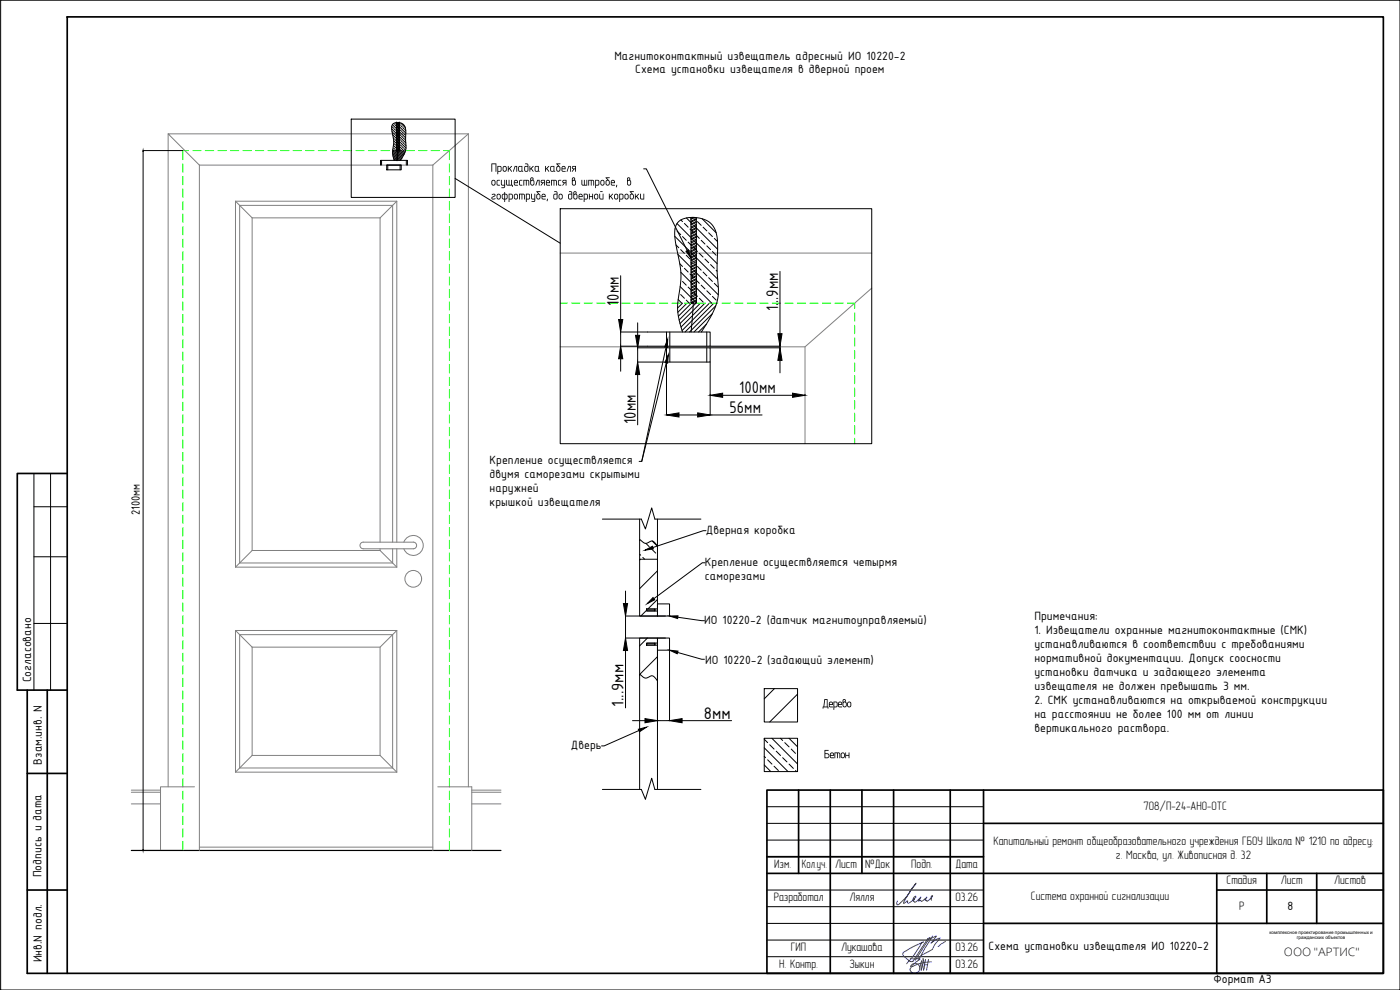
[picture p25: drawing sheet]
<svg xmlns="http://www.w3.org/2000/svg" width="420mm" height="297mm" viewBox="0 0 420 297" stroke-linecap="round" stroke-linejoin="round" font-family="sans-serif">
<defs><g id="words">
<g font-size="5.4">
<text x="185.7" y="91.8" transform="rotate(-90 185.7 91.8)">10мм</text>
<text x="233.5" y="93.4" transform="rotate(-90 233.5 93.4)">1...9мм</text>
<text x="221.8" y="118">100мм</text>
<text x="219" y="123.9">56мм</text>
<text x="190.8" y="127.2" transform="rotate(-90 190.8 127.2)">10мм</text>
<text x="187.1" y="212.1" transform="rotate(-90 187.1 212.1)">1...9мм</text>
<text x="211.3" y="215.6">8мм</text>
</g>
<g font-size="3.9">
<text x="184.4" y="17.9">Магнитоконтактный извещатель адресный ИО 10220-2</text>
<text x="190.6" y="22">Схема установки извещателя в дверной проем</text>
<text x="147.2" y="51.5">Прокладка кабеля</text>
<text x="147.2" y="55.7">осуществляется в штробе, в</text>
<text x="147.2" y="59.9">гофротрубе, до дверной коробки</text>
<text x="146.9" y="139.3">Крепление осуществляется</text>
<text x="146.9" y="143.5">двумя саморезами скрытыми</text>
<text x="146.9" y="147.6">наружней</text>
<text x="41.9" y="154.6" transform="rotate(-90 41.9 154.6)">2100мм</text>
<text x="146.9" y="151.8">крышкой извещателя</text>
<text x="211.8" y="160.1">Дверная коробка</text>
<text x="211.5" y="169.7">Крепление осуществляется четырмя</text>
<text x="211.5" y="173.9">саморезами</text>
<text x="310.5" y="185.9">Примечания:</text>
<text x="211.4" y="187.4">ИО 10220-2 (датчик магнитоуправляемый)</text>
<text x="310.5" y="190.3">1. Извещатели охранные магнитоконтактные (СМК)</text>
<text x="310.5" y="194.5">устанавливаются в соответствии с требованиями</text>
<text x="211.6" y="199.1">ИО 10220-2 (задающий элемент)</text>
<text x="310.5" y="198.7">нормативной документации. Допуск соосности</text>
<text x="310.5" y="202.8">установки датчика и задающего элемента</text>
<text x="9.4" y="204.7" transform="rotate(-90 9.4 204.7)">Согласовано</text>
<text x="310.5" y="207">извещателя не должен превышать 3 мм.</text>
<text x="246.6" y="212.2">Дерево</text>
<text x="310.5" y="211.2">2. СМК устанавливаются на открываемой конструкции</text>
<text x="310.5" y="215.3">на расстоянии не более 100 мм от линии</text>
<text x="310.5" y="219.5">вертикального раствора.</text>
<text x="171.3" y="224.7">Дверь</text>
<text x="247.2" y="227.5">Бетон</text>
<text x="12.5" y="229.4" transform="rotate(-90 12.5 229.4)">Взам.инв. N</text>
<text x="12.5" y="263.2" transform="rotate(-90 12.5 263.2)">Подпись и дата</text>
<text x="386.4" y="273.1">8</text>
<text x="296.7" y="285.2">Схема установки извещателя ИО 10220-2</text>
<text x="12.6" y="288.7" transform="rotate(-90 12.6 288.7)">Инв.N подл.</text>
<text x="364.2" y="295">Формат А3</text>
</g>
<text font-size="3.8" x="385.3" y="286.9">ООО &quot;АРТИС&quot;</text>
<g font-size="3.7">
<text x="343.2" y="243.1">708/П-24-АНО-ОТС</text>
<text x="298.2" y="253.5">Капитальный ремонт общеобразовательного учреждения ГБОУ Школа № 1210 по адресу:</text>
<text x="334.9" y="257.7">г. Москва, ул. Живописная д. 32</text>
<text x="232.4" y="260.4">Изм.</text>
<text x="240.6" y="260.4">Кол.уч.</text>
<text x="250.6" y="260.4">Лист</text>
<text x="259.7" y="260.4">№Док</text>
<text x="273.5" y="260.4">Подп.</text>
<text x="286.8" y="260.4">Дата</text>
<text x="368.1" y="265.4">Стадия</text>
<text x="384.4" y="265.4">Лист</text>
<text x="400.4" y="265.4">Листов</text>
<text x="232.2" y="270.4">Разработал</text>
<text x="254.9" y="270.4">Лялля</text>
<text x="286.7" y="270.4">03.26</text>
<text x="309.4" y="270.1">Система охранной сигнализации</text>
<text x="371.9" y="272.9">Р</text>
<text x="237.3" y="285.4">ГИП</text>
<text x="252.4" y="285.4">Лукашова</text>
<text x="286.7" y="285.4">03.26</text>
<text x="233.8" y="290.5">Н. Контр.</text>
<text x="254.9" y="290.4">Зыкин</text>
<text x="286.7" y="290.4">03.26</text>
</g>
<g font-size="1.4">
<text x="381" y="280.2">комплексное проектирование промышленных и</text>
<text x="389.2" y="281.9">гражданских объектов</text>
</g>
</g></defs>
<!-- layer: 0_35mm_Line_Weight -->
<path d="M39.4 255.2h110.9" fill="none" stroke="#000" stroke-width=".36"/>
<!-- layer: Doors -->
<g fill="none" stroke="#808080" stroke-width=".3">
<path d="M119 37h.8M50.5 40.2v195.9M59.8 49.5v205.7M59.8 49.5h70.1M129.9 49.5v205.7M140.6 40.2h-90.1l9.3 9.3M140.6 40.2v195.9M140.6 40.2l-10.7 9.3M70.7 60.4v109.8M70.7 60.4h48.4M70.7 60.4l5 5M75.7 65.4v99.8"/>
<path d="M75.7 65.4h38.4M114.1 65.4v97.3M119.1 60.4v102.3M119.1 60.4l-5 5M168.1 75.9h93.5M207.4 74.3h1.6M261.6 86.5l-20 17.6v29M168.1 104.1h73.5M70.7 170.2h48.4M75.7 165.2h38.4M75.7 165.2l-5 5M108.3 162.9l.8-.2h14.9a1.01 1.01 0 0 1 1 1 1.01 1.01 0 0 1-1 1h-15a1.01 1.01 0 0 1-.9-.7 1.01 1.01 0 0 1 .2-1.1z"/>
<path d="M114.1 164.7v.5M114.1 165.2l5 5M117.8 162.7v-101.1h-45.9v107.3h45.9v-4.2M119.1 164.7v5.5M121.2 162.7a3 3 0 0 1 4.6-1.5 3 3 0 0 1 0 4.9 3 3 0 0 1-4.6-1.4M70.7 189.2h48.4M71.9 190.4h45.9v40h-45.9zM75.7 194.2l-5-5v42.5M75.7 194.2v32.5M75.7 194.2h38.4M119.1 189.2l-5 5v32.5M119.1 189.2v42.5"/>
<path d="M39.4 237.7h8.8M39.4 237.1h8.8M58.4 236.1h-10.2v19.1M70.7 231.7h48.4M75.7 226.7h38.4M75.7 226.7l-5 5M114.1 226.7l5 5M131.4 236.1h10.2v19.1M141.6 237.7h8.7M141.6 237.1h8.7M39.4 241.2h8.8M59.8 254.2h70.1"/>
<path d="M141.6 241.2h8.7"/>
<circle cx="124" cy="173.7" r="2.51"/>
</g>
<!-- layer: 0_20mm_Line_Weight -->
<g fill="none" stroke="#0f0" stroke-width=".3">
<path d="M54.9 49.2v2.5M54.9 52.9v2.5M54.9 56.7v2.5M56.6 45.2h-1.7v2.7M57.9 45.2h2.5M61.6 45.2h2.5M65.4 45.2h2.5M69.2 45.2h2.5M72.9 45.2h2.5M76.7 45.2h2.5M80.5 45.2h2.5M84.2 45.2h2.5"/>
<path d="M88 45.2h2.5M91.7 45.2h2.6M95.5 45.2h2.5M99.3 45.2h2.5M103 45.2h2.5M106.8 45.2h2.5M110.6 45.2h2.5M114.3 45.2h2.5M118.1 45.2h2.5M121.9 45.2h2.5M125.6 45.2h2.5M129.4 45.2h2.5"/>
<path d="M133.1 45.2h1.8v2.7M134.9 49.2v2.5M134.9 52.9v2.5M134.9 56.7v2.5M54.9 60.5v2.5M54.9 64.2v2.5M54.9 68v2.5M54.9 71.7v2.6M54.9 75.5v2.5M54.9 79.3v2.5M134.9 60.5v2.5M134.9 64.2v2.5"/>
<path d="M134.9 68v2.5M134.9 71.7v2.6M134.9 75.5v2.5M134.9 79.3v2.5M54.9 83v2.6M54.9 86.8v2.5M54.9 90.6v2.5M54.9 94.3v2.5M54.9 98.1v2.5M134.9 83v2.6M134.9 86.8v2.5M134.9 90.6v2.5"/>
<path d="M134.9 94.3v2.5M134.9 98.1v2.5M168.1 91h2.2M171.5 91h2.5M175.3 91h2.5M179.1 91h2.5M182.8 91h2.5M186.6 91h2.5M190.4 91h2.5M194.1 91h2.5M197.9 91h2.5M201.7 91h2.5"/>
<path d="M205.4 91h2.5M209.2 91h2.5M212.9 91h2.6M216.7 91h2.5M220.5 91h2.5M224.2 91h2.5M228 91h2.5M231.8 91h2.5M235.5 91h2.5M239.3 91h2.5M243.1 91h2.5M246.8 91h2.5"/>
<path d="M250.6 91h2.5M254.3 91h2.2v1.6M256.5 93.9v2.5M256.5 97.6v2.5M54.9 101.9v2.5M54.9 105.6v2.5M54.9 109.4v2.5M54.9 113.2v2.5M54.9 116.9v2.5M134.9 101.9v2.5M134.9 105.6v2.5M134.9 109.4v2.5"/>
<path d="M134.9 113.2v2.5M134.9 116.9v2.5M256.5 101.4v2.5M256.5 105.1v2.6M256.5 108.9v2.5M256.5 112.7v2.5M256.5 116.4v2.5M54.9 120.7v2.5M54.9 124.4v2.6M54.9 128.2v2.5M54.9 132v2.5M54.9 135.7v2.5"/>
<path d="M54.9 139.5v2.5M134.9 120.7v2.5M134.9 124.4v2.6M134.9 128.2v2.5M134.9 132v2.5M134.9 135.7v2.5M134.9 139.5v2.5M256.5 120.2v2.5M256.5 124v2.5M256.5 127.7v2.5M256.5 131.5v1.6M54.9 143.3v2.5"/>
<path d="M54.9 147v2.5M54.9 150.8v2.5M54.9 154.6v2.5M54.9 158.3v2.5M134.9 143.3v2.5M134.9 147v2.5M134.9 150.8v2.5M134.9 154.6v2.5M134.9 158.3v2.5M54.9 162.1v2.5M54.9 165.8v2.6M54.9 169.6v2.5"/>
<path d="M54.9 173.4v2.5M54.9 177.2v2.4M134.9 162.1v2.5M134.9 165.8v2.6M134.9 169.6v2.5M134.9 173.4v2.5M134.9 177.2v2.4M54.9 180.9v2.5M54.9 184.7v2.5M54.9 188.4v2.6M54.9 192.2v2.5M54.9 196v2.5"/>
<path d="M54.9 199.7v2.5M134.9 180.9v2.5M134.9 184.7v2.5M134.9 188.4v2.6M134.9 192.2v2.5M134.9 196v2.5M134.9 199.7v2.5M54.9 203.5v2.5M54.9 207.3v2.5M54.9 211v2.5M54.9 214.8v2.5M54.9 218.6v2.5"/>
<path d="M134.9 203.5v2.5M134.9 207.3v2.5M134.9 211v2.5M134.9 214.8v2.5M134.9 218.6v2.5M54.9 222.3v2.5M54.9 226.1v2.5M54.9 229.9v2.5M54.9 233.6v2.5M54.9 237.4v2.5M134.9 222.3v2.5M134.9 226.1v2.5"/>
<path d="M134.9 229.9v2.5M134.9 233.6v2.5M134.9 237.4v2.5M54.9 241.1v2.6M54.9 244.9v2.5M54.9 248.7v2.5M54.9 252.4v2.8M134.9 241.1v2.6M134.9 244.9v2.5M134.9 248.7v2.5M134.9 252.4v2.8"/>
</g>
<!-- layer: 0 -->
<g fill="none" stroke="#000" stroke-width=".3">
<path d="M105.4 35.7h31.2v23.5h-31.2zM117.5 38.6l1.8 1.8M117.6 37.9h.1M117.7 39.5l.2 .3M117.8 37.4l1.5 1.6M117.8 38.1l.3 .4M118.1 40l.4 .3M118.2 37l.1 .2M118.3 38.7l.4 .3M118.5 37.4l.4 .3M118.7 36.8l.6 .6M118.9 39.2l.3 .4"/>
<path d="M119 37l.8-.3v8.5l-.1 .1M119.1 36.6v.6M119.1 37.5v.6M119.1 38.4v.2M119.1 38.8v.2M119.1 39.3v6M119.4 38.2v.1M119.4 36.8h.1M119.4 39.8h.1M119.4 37.6l2.4 2.3M119.5 39.8l.3 .4M119.5 39.1l2.2 2.3"/>
<path d="M119.5 36.9l.1 .1M119.6 38.5l.4 .3M119.8 37.2l.4 .4M119.8 36.8l-.8 .4v.3l.8-.4M119.8 37.7l-.8 .4v.3l.8-.4M119.8 38.2l-.8 .4v.2l.8-.3M119.8 38.6l-.8 .4v.3l.8-.4M119.8 39.4l-.8 .4M119.8 39.1l-.8 .4M119.8 39.8l-.8 .4M119.8 39.5l-.8 .4M119.8 37.6l-.8 .3 .3 .3"/>
<path d="M119.8 37.3l-.8 .3M119.8 40l-.8 .4M120.2 39l.3 .4M120.2 36.9l1.4 1.4M120.3 37.7l.4 .4M120.7 39.6l.4 .4M120.9 38.3l.4 .4M121.5 38.8l.3 .4M42.9 45.2h12M42.9 45.4v209.5M114.2 49.5v-1.4h8.1v1.4M114.5 48.1v1.4"/>
<path d="M116.1 49.5h4.3v1.5h-4.3zM116.1 49.5h4.3M116.4 49.5v1.5M117.9 45.3h-.1M117.9 40.4l1.4 1.5M117.9 44.9l.3 .4M118 41.4l.3 .2M118.1 43.6l1.2 1.3M118.1 44.4l.4 .4M118.1 42.2l1.2 1.1M118.3 48.1a9.1 9.1 0 0 1-.1-5.4l-.1-.9a7.1 7.1 0 0 1-.3-4.5 2.43 2.43 0 0 1 2.8-.3 2.43 2.43 0 0 1 1.2 2.5l-.1 1.8a8.5 8.5 0 0 1-.3 4.7l-1.2 2.1M118.3 45.3l-.5 .4"/>
<path d="M118.3 43.1l.4 .4M118.5 41.8l.4 .4M118.7 45l.3 .3M118.7 40.5l.3 .4M118.7 45.3l-.9 .9M118.9 43.7l.3 .3M119.2 45.3l-1.3 1.3M119.2 41.1h.1M119.3 40.4l.1 .1M119.4 42.7h.1M119.4 44.9v.1M119.4 44.2l.4 .4"/>
<path d="M119.4 42l2.5 2.4M119.5 40.6l2.3 2.3M119.5 45.1l.2 .2M119.5 43.6l1.7 1.7M119.5 41.4l.1 .1M119.6 42.9l.4 .4M119.6 45.3l-1.6 1.6M119.8 41.6l.4 .4M119.8 44.9l-.7 .4h.6M119.8 44.3l-.8 .4M119.8 44l-.8 .4M119.8 44.8l-.8 .4"/>
<path d="M119.8 44.5l-.8 .4M119.8 42l-.8 .4 .3 .3M119.8 41.8l-.8 .3M119.8 41.6l-.8 .4M119.8 41.3l-.8 .4M119.8 40.7l-.8 .4M119.8 40.4l-.8 .4M119.8 41.2l-.8 .4M119.8 40.9l-.8 .4M119.8 43l-.8 .3M119.8 42.7l-.8 .4M119.8 43.8l-.8 .4"/>
<path d="M119.8 43.5l-.8 .4M119.8 43.4l-.8 .4M119.8 43.1l-.8 .4M119.8 42.5l-.8 .4M119.8 42.2l-.8 .4M119.8 40.3l-.8 .3M120 44.8l.3 .4M120 40.3l.3 .4M120.1 45.3l-2 2M120.1 49.5v1.5M120.2 43.5l.3 .4M120.3 42.2l.4 .4"/>
<path d="M120.5 45.3l-2.3 2.3M120.5 40.9l.4 .4M120.7 47.4l-.8 .7M120.7 44l.4 .4M120.9 42.7l.4 .4M121 45.3l-2.7 2.7M121.1 41.5l.4 .3M121.3 46.3l-1.9 1.8M121.3 44.6l.3 .4M121.3 40.2l.3 .3M121.4 45.3l-2.8 2.8M121.5 43.3l.3 .4"/>
<path d="M121.6 45.5l-2.6 2.6M121.6 42l.1 .1M121.9 48.1v1.4M136.6 53.5l31.5 19.5M193.2 50.7h.8l12.2 24.5M168.1 62.6h93.5v70.5h-93.5zM202.5 70.9l5.4 5.4M202.6 68.7h.1M202.9 73.5l.8 .8M203.2 69.3l1.1 1.1M203.2 67.1l4.5 4.5M203.5 76.3l4.2 4.3"/>
<path d="M204 79.1l.8 .9M204.3 74.9l1.1 1.1M204.3 66l.5 .5M204.8 71l1.2 1.1M205.4 67l1.1 1.2M206 76.6l1.1 1.1M206 65.4l1.7 1.7M206.5 72.7l1.1 1.1M207.1 68.7l.8 .9M207.3 66.7l1.7-.8v.5l-1.7 .8M207.3 65.2l.1 2.9 1.6-.8v-.6l-1.6 .8M207.4 68.5l1.6-.8v.6l-1.6 .8z"/>
<path d="M207.4 69.3l1.6-.7v.6l-1.6 .7zM207.4 70.2l1.6-.7v.5l-1.6 .8zM207.4 71.1l1.6-.8v.6l-1.6 .8zM207.4 74.7l1.6-.8v.6l-1.6 .8zM207.4 76.5l1.6-.8v.6l-1.6 .8zM207.4 77.4l1.6-.8v.6l-1.6 .8zM207.4 78.3l1.6-.8v.6l-1.6 .8zM207.4 71.9l1.6-.7v.5l-1.6 .8zM207.4 72.9l1.6-.8v.6l-1.6 .8zM207.4 73.8l1.6-.8v.6l-1.6 .8zM207.4 75.6l1.6-.8v.6l-1.6 .8zM207.4 69.9v.3"/>
<path d="M207.4 70.8v.2M207.4 71.6v.3M207.4 77.1v.3M207.4 78v.3M207.4 78.9l.1 .4M207.5 68.1v.3M207.5 73.5v.3M207.5 74.4v.2M207.5 75.2v.3M207.5 79.9v.3M207.5 72.5v.3M207.5 76.1v.3"/>
<path d="M207.6 78.3l.2 .1M207.7 71.6l.3 .2M208 65.2l-.7 .3M208 69.6l.2 .3M208.1 65.2l.1 .2M208.1 76.5l.2 .2M208.2 74.3v.1M208.3 67.7l7.1 7.1M208.3 74.5l1 1M208.5 76.9l6.9 6.9M208.5 72.4l6.7 6.7M208.5 65.6l.3 .3"/>
<path d="M208.5 65.2l-1.2 .6M208.5 79.1l.3 .3M208.8 70.4l1.1 1.1M208.9 69.2v.3M208.9 65.6v.3M208.9 66.5v.3M208.9 67.4v.3M208.9 68.3v.3M208.9 70.1v.2M208.9 70.9v.3M208.9 72.8v.2M208.9 73.6v.3"/>
<path d="M208.9 74.5v.3M208.9 75.4v.3M208.9 76.4v.3M208.9 77.2v.3M208.9 78.1v.4M208.9 79.2v.2M208.9 71.8v.3M209 65.3v.3l-1.7 .8M209 78.4v.7l-1.6 .8v-.6l1.6-.8M209.3 80l1.1 1.1M209.3 66.5l1.1 1.1M209.9 76l1.1 1.1"/>
<path d="M210.4 72.1l1.2 1.1M210.7 65.6l4.2 4.2M211 68.2l1.1 1.1M211.6 77.7l1.1 1.1M212.1 73.8l1.2 1.1M212.7 69.9l1.1 1.1M213.3 79.4l1.1 1.1M213.8 75.5l1.1 1.1M214.4 71.5l.9 1M186.3 99.6h26.8v4.3h-26.8zM186.3 82.7v13.2M191.4 96.9v3.7"/>
<path d="M200 99.6v4.3M201 99.6v4.3M203.5 91h-.1M203.5 89.9l1.1 1.1M204.1 86l3.8 3.8M204.3 88.4l1.1 1.1M204.3 81.7l3.5 3.4M204.8 99.6l-.7-2.3a18.8 18.8 0 0 1-.1-10.4 21.8 21.8 0 0 0-.3-9.2l-1-4.9a7 7 0 0 1 1-6.3 8.4 8.4 0 0 1 10 .9 10.8 10.8 0 0 1 1.7 7.4 75 75 0 0 0 .2 12.8v.6a19.1 19.1 0 0 1-3.7 9.3l-1.4 2.1M204.8 91l-1.5 1.4M204.8 84.4l1.2 1.2M205.4 80.5l1.1 1.1M206 90.1l.9 .9"/>
<path d="M206.2 91l-2.8 2.7M206.5 86.1l1.1 1.2M207.1 82.2l.8 .8M207.4 80.2l1.6-.8v.6l-1.6 .8zM207.4 81.1l1.6-.8v.6l-1.6 .7zM207.4 84.7l1.6-.8v.6l-1.6 .7zM207.4 86.5l1.6-.8v.6l-1.6 .8zM207.4 87.4l1.6-.8v.6l-1.6 .8zM207.4 88.3l1.6-.8v.6l-1.6 .7zM207.4 90.1l1.6-.7v.5l-1.6 .8zM207.4 81.9l1.6-.8v.6l-1.6 .8zM207.4 82.9l1.6-.8v.6l-1.6 .7z"/>
<path d="M207.4 83.7l1.6-.7v.6l-1.6 .7zM207.4 85.5l1.6-.7v.6l-1.6 .7zM207.5 91l1.5-.8v.6zM207.5 80.8v.2M207.5 81.6v.2M207.5 87.1v.3M207.5 87.9v.3M207.5 88.8v.4M207.5 89.8v.3M207.5 90.7v.3M207.5 82.5v.3M207.5 83.4v.3"/>
<path d="M207.5 84.3v.3M207.5 85.2v.3M207.5 86.1v.3M207.5 91l-3.9 3.9M208 83.1l.2 .2M208.1 91l-.7 8.6M208.1 89.9l.2 .2M208.2 87.8h.1M208.3 81.2l7.3 7.2M208.3 88l1 .9M208.5 90.4l.6 .6M208.5 85.9l5.1 5.1"/>
<path d="M208.8 83.9l1.1 1.1M208.9 91l-5.1 5M208.9 80v.3M208.9 80.9v.3M208.9 81.8v.3M208.9 84.5v.3M208.9 86.4v.2M208.9 87.2v.3M208.9 88.1v.3M208.9 89.1v.3M208.9 90v.2M209 82.7v.3"/>
<path d="M209 83.6v.2M209 85.4v.3M209 88.4v.7l-1.6 .8v-.6l1.6-.8M209.9 89.5l1.1 1.1M210.2 91l-6.1 6.1M210.4 85.6l1.2 1.1M211 81.6l1.1 1.2M211.6 91l-7.2 7.1M212 97.3l-2.4 2.3M212.1 99.6v4.3M212.1 87.3l1.2 1.1M212.7 83.3l1.1 1.1"/>
<path d="M212.9 91l-8.2 8.2M213.8 94.1l-5.5 5.5M213.8 88.9l1.1 1.2M214.2 91l-8.6 8.6M214.4 85l1.1 1.1M214.8 91.7l-7.9 7.9M214.9 81.1l.3 .3M234.1 81.4v18.7M186.3 107.6v3.8M191.4 112.4v15.1M199.5 104.4h-8.1v4.2h8.1M199.9 104.2l-7.3 34.2h-.8"/>
<path d="M200 108.9l-7.4 29.5M200 104.4h13.1v4.2h-13.1zM200 108.6v15.9M201 104.4v4.2M212.1 104.4v4.2M213.1 103.9h21v.5h-21M213.1 108.6v15.9h15.6M216.9 118.6h20.9M234.1 108.1v3.8M241.6 118.3v.3M203.8 124.5h5.6M180.8 155.8h11.7l1.2 2.9 1.9-6.3 .9 3.4h13.9"/>
<path d="M192 155.8v12M197.3 155.8v12M211.9 159.2h-.8l-15.2 5.1M187.7 177.3v3.8M192 162.2v-.3l.3 .2a1.85 1.85 0 0 0 3 .3 1.45 1.45 0 0 1 1.7 1.1l.3 .4M192 167.8h5.3v17h-5.3zM192 166.3l.3 .3M192.2 167.8l-.2 .2M192.9 167.2l.6 .6M193.8 163l1 1M195.5 164.7l1.3 1.3M195.7 162.3l1.6 1.6"/>
<path d="M197.3 171.3l-5.3 5.3M197.3 179.9l-2.8 2.8M211.6 168.9h-.8l-14.6 10.7M187.7 195.2v17.2M194.1 183.1l-1.8 1.7M194.3 191.4l-2.3 2.4M197.3 191.4h3.6v3.7h-3.6zM197.3 181.2h3.6v3.6h-3.6zM197.3 197l-5.3 5.4M197.3 195.1v21.1h3.6v-21.1M199.7 184.8h-12v6.6h12M203.3 195.8l7.3 2h.8"/>
<path d="M203.4 185.2l8 1M189.8 216.2h3.8M191.7 219.2l-10.4 4.6h-.8M192 202.6v-.2l.3 .1a1.87 1.87 0 0 0 3 .3 1.4 1.4 0 0 1 1.7 1.1l.3 .4M204.7 216.2h14.9M229.4 206.6h10v10h-10zM232.4 206.6l-3 3.1M239.4 208.3l-8.4 8.3M180.8 236.9h11.7l1.2 2.9 1.9-6.3 .9 3.4h13.9M192 236.7v-45.3h5.3v45.3M229.4 221.5h10v10h-10zM229.4 229.5l1.9 2"/>
<path d="M229.4 224.4l7.1 7.1M229.4 226.9l.3 .4M229.4 221.8l1 1M230.4 228l1.3 1.3M231 223.5l1.3 1.3M231.6 221.5l7.8 7.7M232.3 229.9l1.3 1.3M233 225.4l1.3 1.3M234.2 221.5l.7 .7M234.9 227.3l1.3 1.3M235.5 222.8l1.3 1.3M236.8 221.5l2.6 2.6"/>
<path d="M236.8 229.3l1.3 1.3M237.5 224.8l1.2 1.2M238.7 231.2l.4 .3M42.9 255.2h12"/>
</g>
<g fill="#000" stroke="#000" stroke-width=".3">
<path d="M42.9 45.2l.1 .2zM205.9 75.4l.7-.4 .8 2.4zM185.7 95.9h1.2l-.6 3.7zM186.3 103.9l.6 3.7h-1.2zM190.7 100.6h1.3l-.6 3.8zM191.4 108.6l.6 3.8h-1.3zM200.4 101.8l-.1 2.5-.8-.2zM200.6 106.5l-.2 2.5-.8-.2zM213.1 118.6l3.8-.6v1.2zM234.1 104.4l.6 3.7h-1.3zM233.4 100.1h1.3l-.6 3.8zM237.8 118l3.8 .6-3.8 .6z"/>
<path d="M200 124.5l3.8-.6v1.2zM209.4 123.9l3.7 .6-3.7 .6zM193.6 165.1l2.2-1.2 .3 .8zM196 179.3l.5 .7-2.3 1.1zM187.1 181.1h1.2l-.6 3.7zM187.7 191.4l.6 3.8h-1.2zM200.9 195.1l2.6 .3-.3 .8zM200.9 184.8h2.6l-.1 .8zM191.6 218.8l2.4-.6-2.1 1.4zM193.6 215.6l3.7 .6-3.7 .7zM200.9 216.2l3.8-.6v1.3zM42.9 254.9v.3z"/>
</g>
<g fill="#000">
<path d="M170.6 49.8h.7v1.7h-.2v-1.5h-.3l-.5 1.4-.2 .1zM185 55.5l.2 .1-.3 .6zM190.5 58.2h.3v.7l1-.7-.6 .7 .5 1-.7-.8-.2 .2v.5h-.3zM192.1 58.2h.2l.2 1.4h.6v-1.4h.2v1.6l-1.1-.1z"/>
<path d="M168.8 50.2v.3h.7l-.2-.4zM168.7 50l.6-.2 .4 .3 .1 .7h-1v.4l.9 .1v.2h-.8l-.3-.2z"/>
<path d="M171.7 50l1.2-.2-.1 1.7h-.2v-.7l-1 .7 .5-.7-.4-.3zM171.9 50.1l.1 .4h.6v-.5z"/>
<path d="M181.8 53.2l1.2 .1-.1 .2h-.7l.8 1v.8l-.4 .4h-.5l-.3-.4v-1l.5-.3zM182.1 54.3l-.1 .9 .5 .2 .2-.2v-.7l-.2-.3z"/>
<path d="M183.7 54.3l-.2 .4h.8l-.2-.4zM183.5 54.1l.6-.1 .4 .3 .1 .7h-1.1l.1 .4 .9 .1v.2h-.8l-.4-.3z"/>
<path d="M184.4 58.3l.6-.2 .5 .3v.9l-.2 .5h-.6l-.4-.3zM184.7 58.4l-.1 1 .4 .2 .3-.3v-.6l-.2-.3z"/>
<path d="M185.9 58.2l.9-.1 .3 .5v.9l-.3 .3-.7 .1-.1 .7-.2-.1zM186.1 58.4v1.2h.7v-1.1z"/>
<path d="M187.6 58.3l.5-.2 .5 .4 .1 .9-.4 .4h-.5l-.3-.3zM187.8 58.4l-.1 1 .5 .2 .2-.2v-.8l-.3-.2z"/>
<path d="M188.5 53.5l-.1 .6 .5-.4-.1-.2zM188.3 53.4l.3-.2 .4 .1 .2 .3-.2 .4 .4 .4v.9l-.5 .4-.4-.1-.3-.4zM188.6 54.3l-.2 .9 .5 .2 .3-.3v-.6l-.2-.3z"/>
<path d="M189 57.4l1.2 .1-.8 .1 .8 1v.8l-.3 .4h-.6l-.3-.3v-1l.5-.4zM189.3 58.5v.9l.4 .2 .3-.2v-.7l-.3-.3z"/>
</g>
<path d="M119.4 45.3l-.3 2.8" fill="none" stroke="#000" stroke-width=".51"/>
<!-- layer: OBJ -->
<path d="M194.1 192.9h3.2v.7h-3.2zM194.1 193h2.5v.5h-2.5zM194.1 182.7h3.2v.6h-3.2zM194.1 182.8h2.5v.5h-2.5zM196.6 182.7v.6M196.6 192.9v.7" fill="none" stroke="#000" stroke-width=".3"/>
<g fill="none" stroke="#000" stroke-width=".51">
<path d="M230.2 237.1h185v54.9h-185zM239.7 237.1v25M249.2 237.1v54.9M258.7 237.1v25M268.2 237.1v54.9M285.2 237.1v54.9M295.2 237.1v54.9M230.2 257.1h65M295.2 247h120M230.2 262.1h185M295.2 277.1h120M365.2 262.1v29.9"/>
<path d="M365.2 267h50M380.2 262.1v15M395.2 262.1v15"/>
</g>
<path d="M230.2 257.1h65M230.2 252.1h65M230.2 247h65M230.2 242h65M230.2 277.1h185M230.2 272h65M230.2 267h65M230.2 287h65M230.2 282.1h65" fill="none" stroke="#000" stroke-width=".3"/>
<path d="M279.6 270.1l-.1-.3a.62 .62 0 0 1-.1-.6 .62 .62 0 0 1 .5-.4l-.6 .8a1.13 1.13 0 0 1-1.2 .7l-.1-.2h-.4l.6-.9-1.3 1.1-.5 .1a.25 .25 0 0 0-.2-.3 .25 .25 0 0 0-.3 .2h-.2l.7-1.1-.6 .6a1.28 1.28 0 0 1-1.4 .8l-.3-.3 .3-.6-.4 .1 .8-.9a3.6 3.6 0 0 1-2.1 2.1 .4 .4 0 0 1-.4-.3 .4 .4 0 0 1 .1-.4l-1.2 .7 .1-.4 1.6-2.9 1.9-2.7a23.3 23.3 0 0 1-5.2 6.4h-.4l.2-1" fill="none" stroke="#00f" stroke-width=".3"/>
<g fill="none" stroke="#00f" stroke-width=".3">
<path d="M273.2 287.7h2.9l-2.8 2.3M273.3 290a1.43 1.43 0 0 1 2.1-.7 1.43 1.43 0 0 1 .2 2.2M273.9 289.9a1.15 1.15 0 0 0-.5 1.6 1.15 1.15 0 0 0 1.6 .5l.6-.5M276.6 288.4l-.6 2.4M277.5 289.5h.9M277.8 287.9l-.6 3.2 .2-1.7-.4-1.8-.1 1.8-.5 1.7 .3-2.7M278.4 281.6l.7-.3-4.5 6.8M278.4 281.6l-4.4 6.9h-.5a4.4 4.4 0 0 1-2.5-1.9v-.6l.4-.4 2.2-1.3 3.5-1.7-.6 .4-2.1 3.4-2.3 2.8M278.4 282l2.6-1.2-1.6 2.2 1.2-.9 1.5-.7-1.8 2.4a1.99 1.99 0 0 1-1.6 1.7l-1.7 .9-1.5 1.2M278.7 287.9l-.6 3.2M279.6 288.6l-3 .3-2.7 1.1M279.9 280.8l-2.2 3.6-2 3.7"/>
<path d="M283.8 282.5l-2.2 1.5"/>
</g>
<path d="M20.2 5.1h395v286.9h-395zM20.2 142.1h-15v65h15M8.2 207.1v84.9h12M14.2 207.1v84.9M8.2 232.1h12M8.2 267h12" fill="none" stroke="#000" stroke-width=".51"/>
<path d="M10.2 152h10M10.2 142.1v65M15.2 142.1v65M10.2 167.1h10M10.2 187.1h10" fill="none" stroke="#000" stroke-width=".3"/>
<!-- layer: G-ANOTVPRT_T -->
<path d="M.2 .1h420v296.9h-420z" fill="none" stroke="#000" stroke-width=".3"/>
<use href="#words"/>
</svg>
